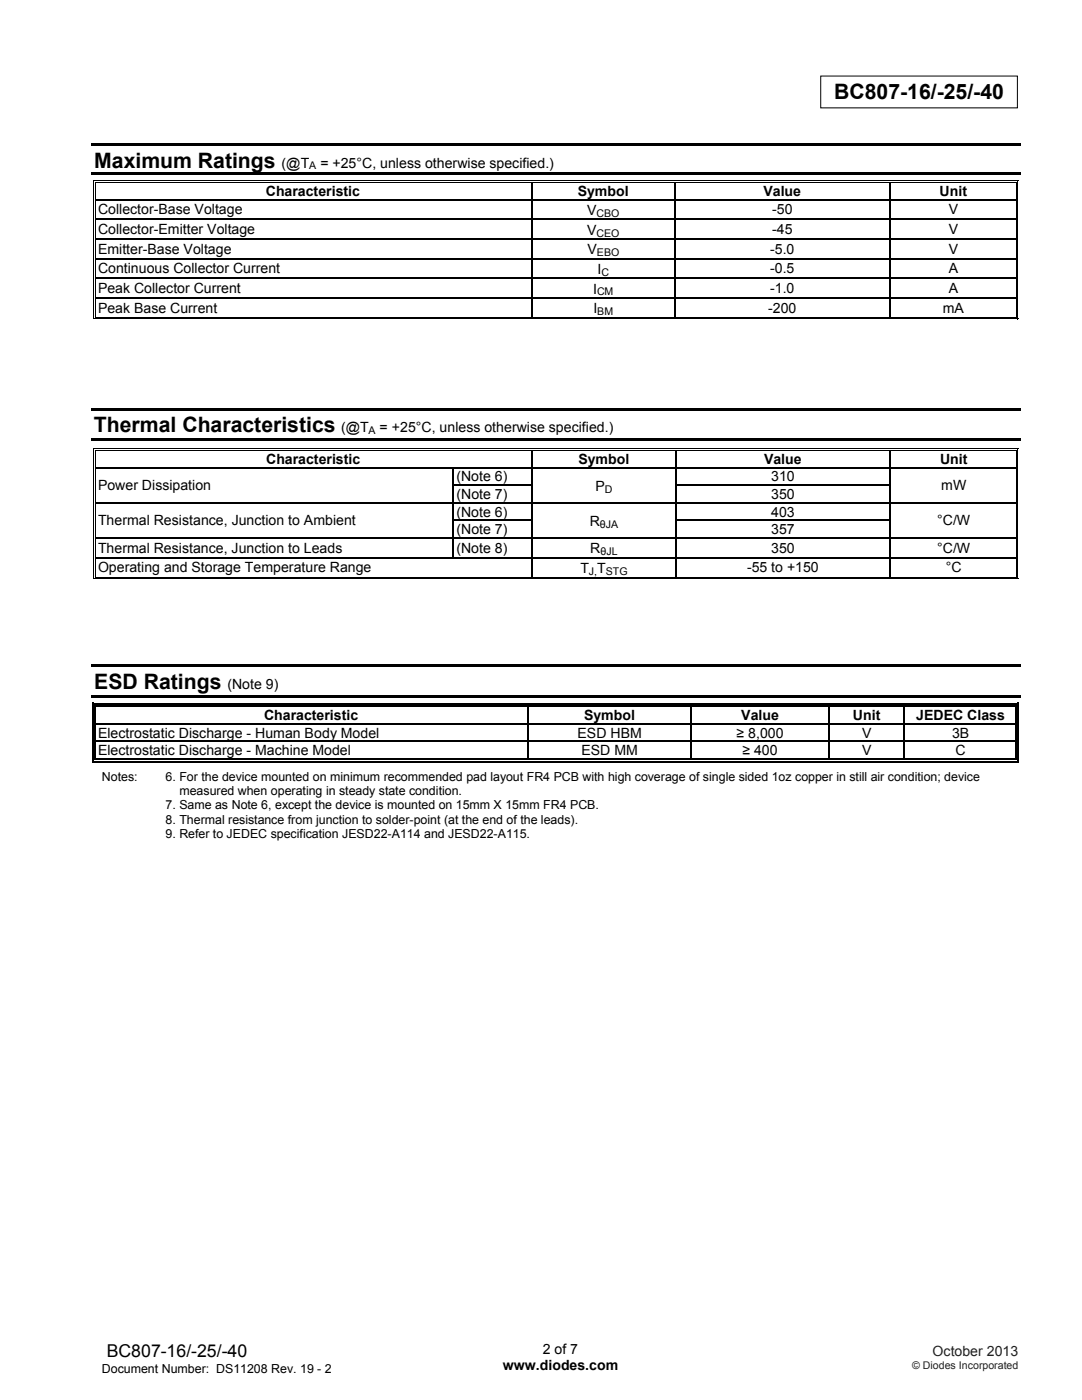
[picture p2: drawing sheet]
<svg xmlns="http://www.w3.org/2000/svg" width="216mm" height="279mm" viewBox="0 0 216 279" stroke-linecap="round" stroke-linejoin="round" font-family="sans-serif">
<defs><g id="words">
<g font-size="4.2">
<text x="166.5" y="19.7">BC807-16/-25/-40</text>
<text x="18.8" y="33.4">Maximum Ratings</text>
<text x="18.7" y="86.2">Thermal Characteristics</text>
<text x="18.8" y="137.5">ESD Ratings</text>
</g>
<text font-size="3.5" x="21.3" y="270.9">BC807-16/-25/-40</text>
<g font-size="2.8">
<text x="56.2" y="33.4">(@T</text>
<text x="63.9" y="33.4">= +25°C, unless otherwise specified.)</text>
<text x="53" y="39.1">Characteristic</text>
<text x="115.3" y="39.1">Symbol</text>
<text x="152.3" y="39.1">Value</text>
<text x="187.5" y="39.1">Unit</text>
<text x="19.6" y="42.8">Collector-Base Voltage</text>
<text x="19.6" y="46.7">Collector-Emitter Voltage</text>
<text x="117.2" y="42.9">V</text>
<text x="117.2" y="46.8">V</text>
<text x="154.1" y="42.8">-50</text>
<text x="154.1" y="46.7">-45</text>
<text x="189.3" y="42.8">V</text>
<text x="189.3" y="46.7">V</text>
<text x="19.6" y="50.6">Emitter-Base Voltage</text>
<text x="117.2" y="50.8">V</text>
<text x="153.7" y="50.6">-5.0</text>
<text x="189.3" y="50.6">V</text>
<text x="19.6" y="54.5">Continuous Collector Current</text>
<text x="19.6" y="58.5">Peak Collector Current</text>
<text x="118.3" y="58.6">I</text>
<text x="119.2" y="54.7">I</text>
<text x="153.7" y="58.5">-1.0</text>
<text x="153.7" y="54.5">-0.5</text>
<text x="189.3" y="58.5">A</text>
<text x="189.3" y="54.5">A</text>
<text x="19.6" y="62.4">Peak Base Current</text>
<text x="118.4" y="62.5">I</text>
<text x="153.3" y="62.4">-200</text>
<text x="188.1" y="62.4">mA</text>
<text x="68.1" y="86.2">(@T</text>
<text x="75.8" y="86.2">= +25°C, unless otherwise specified.)</text>
<text x="53.1" y="92.6">Characteristic</text>
<text x="115.4" y="92.6">Symbol</text>
<text x="152.5" y="92.6">Value</text>
<text x="187.6" y="92.6">Unit</text>
<text x="19.6" y="97.8">Power Dissipation</text>
<text x="91.1" y="96.1">(Note 6)</text>
<text x="91.1" y="99.6">(Note 7)</text>
<text x="118.8" y="98">P</text>
<text x="153.9" y="96.1">310</text>
<text x="153.9" y="99.6">350</text>
<text x="187.8" y="97.8">mW</text>
<text x="19.6" y="104.8">Thermal Resistance, Junction to Ambient</text>
<text x="91.1" y="103.1">(Note 6)</text>
<text x="91.1" y="106.6">(Note 7)</text>
<text x="117.7" y="105">R</text>
<text x="153.9" y="103.1">403</text>
<text x="153.9" y="106.6">357</text>
<text x="187" y="104.8">°C/W</text>
<text x="19.6" y="110.3">Thermal Resistance, Junction to Leads</text>
<text x="91.1" y="110.3">(Note 8)</text>
<text x="117.8" y="110.4">R</text>
<text x="153.9" y="110.3">350</text>
<text x="187" y="110.3">°C/W</text>
<text x="19.6" y="114.2">Operating and Storage Temperature Range</text>
<text x="115.8" y="114.4">T T</text>
<text x="149.1" y="114.2">-55 to +150</text>
<text x="188.7" y="114.2">°C</text>
<text x="45.4" y="137.5">(Note 9)</text>
<text x="52.7" y="143.7">Characteristic</text>
<text x="116.5" y="143.7">Symbol</text>
<text x="147.9" y="143.7">Value</text>
<text x="170.2" y="143.7">Unit</text>
<text x="182.8" y="143.7">JEDEC Class</text>
<text x="19.6" y="147.2">Electrostatic Discharge - Human Body Model</text>
<text x="115.2" y="147.2">ESD HBM</text>
<text x="147" y="147.2">≥ 8,000</text>
<text x="172" y="147.2">V</text>
<text x="190" y="147.2">3B</text>
<text x="19.6" y="150.7">Electrostatic Discharge - Machine Model</text>
<text x="116" y="150.7">ESD MM</text>
<text x="148.1" y="150.7">≥ 400</text>
<text x="172" y="150.7">V</text>
<text x="190.7" y="150.7">C</text>
<text x="100.3" y="273.5">www.diodes.com</text>
<text x="108.3" y="270.2">2 of 7</text>
</g>
<text font-size="2.8" fill="#231f20" x="186.1" y="270.6">October 2013</text>
<g font-size="2.5">
<text x="20.3" y="155.8">Notes:</text>
<text x="33" y="155.8">6. For the device mounted on minimum recommended pad layout FR4 PCB with high coverage of single sided 1oz copper in still air condition; device</text>
<text x="33" y="161.5">7. Same as Note 6, except the device is mounted on 15mm X 15mm FR4 PCB.</text>
<text x="35.8" y="158.7">measured when operating in steady state condition.</text>
<text x="33" y="164.4">8. Thermal resistance from junction to solder-point (at the end of the leads).</text>
<text x="33" y="167.2">9. Refer to JEDEC specification JESD22-A114 and JESD22-A115.</text>
<text x="20.3" y="274">Document Number: DS11208 Rev. 19 - 2</text>
</g>
<g font-size="2.1">
<text x="61.7" y="33.8">A</text>
<text x="119" y="43.3">CBO</text>
<text x="119" y="47.2">CEO</text>
<text x="119.1" y="51.1">EBO</text>
<text x="119.1" y="58.9">CM</text>
<text x="120" y="55">C</text>
<text x="119.2" y="62.9">BM</text>
<text x="73.6" y="86.6">A</text>
<text x="120.7" y="98.3">D</text>
<text x="119.7" y="105.3">θJA</text>
<text x="119.8" y="110.8">θJL</text>
<text x="117.5" y="114.7">J,</text>
<text x="120.9" y="114.7">STG</text>
</g>
<text font-size="2.1" fill="#231f20" x="182" y="273.2">© Diodes Incorporated</text>
</g></defs>
<g fill="none" stroke="#000" stroke-width=".2">
<path d="M163.8 15.2h39.2v6.3h-39.2zM18.6 36.5v3.2M19 36.5v3.2M19 36h87M19 36.4h87M106.5 36h28.1M106.5 36.4h28.1M135.1 36h42.3M135.1 36.4h42.3M177.9 36h24.8M177.9 36.4h24.8M202.8 36.5v3.2"/>
<path d="M203.1 36.5v3.2M18.6 40v3.6M18.6 43.9v3.7M18.6 47.8v3.7M18.6 51.8v3.6M18.6 55.7v3.6M18.6 59.6v4.1M19 40v3.6M19 43.9v3.7M19 47.8v3.7M19 51.8v3.6M19 55.7v3.6"/>
<path d="M19 59.6v3.6M202.8 40v3.6M202.8 43.9v3.7M202.8 47.8v3.7M202.8 51.8v3.6M202.8 55.7v3.6M202.8 59.6v3.6M203.1 40v3.6M203.1 43.9v3.7M203.1 47.8v3.7M203.1 51.8v3.6M203.1 55.7v3.6"/>
<path d="M203.1 59.6v3.6M19 63.6h183.7M19 63.3h87M106.5 63.3h28.1M135.1 63.3h42.3M177.9 63.3h24.8M18.6 90v3.2M18.6 93.5v3.2M18.6 97v3.2M19 90v3.2M19 93.5v3.2M19 97v3.2"/>
<path d="M19 89.5h87.1M19 89.9h87.1M106.6 89.5h28.1M106.6 89.9h28.1M135.2 89.5h42.3M135.2 89.9h42.3M178.1 89.5h24.6M178.1 89.9h24.6M202.8 90v3.2M202.8 93.5v3.2M202.8 97v3.2M203.1 90v3.2"/>
<path d="M203.1 93.5v3.2M203.1 97v3.2M18.6 100.5v3.2M18.6 104v3.2M18.6 107.5v3.6M18.6 111.4v4.2M19 100.5v3.2M19 104v3.2M19 107.5v3.6M19 111.4v3.7M19 115.5h183.7M19 115.2h87.1"/>
<path d="M106.6 115.2h28.1M135.2 115.2h42.3M178.1 115.2h24.6M202.8 100.5v3.2M202.8 104v3.2M202.8 107.5v3.6M202.8 111.4v3.7M203.1 100.5v3.2M203.1 104v3.2M203.1 107.5v3.6M203.1 111.4v3.7"/>
</g>
<g fill="#000">
<path d="M18.3 28.6h185.4v.5h-185.4zM18.3 34.4h185.4v.5h-185.4zM18.5 35.9h.2v.6h-.2zM18.5 35.9h.5v.2h-.5zM18.9 36.3h.1v.2h-.1zM18.9 36.3h.1v.1h-.1zM106 36.4l.2 .1zM106 35.9h.5v.2h-.5zM106 36.3h.5v.1h-.5zM134.6 36.4l.2 .1zM134.6 35.9h.5v.2h-.5zM134.6 36.3h.5v.1h-.5z"/>
<path d="M177.4 36.4l.3 .1zM177.4 35.9h.5v.2h-.5zM177.4 36.3h.5v.1h-.5zM202.7 35.9h.5v.2h-.5zM202.7 36.3h.2v.2h-.2zM202.7 36.3h.2v.1h-.2zM203 35.9h.2v.6h-.2zM18.5 39.7h.2v.3h-.2zM18.5 43.6h.2v.3h-.2zM18.5 47.6h.2v.2h-.2zM18.5 51.5h.2v.3h-.2zM18.5 55.4h.2v.3h-.2z"/>
<path d="M18.5 59.3h.2v.3h-.2zM18.9 39.7h.1v.3h-.1zM18.9 43.6h.1v.3h-.1zM18.9 47.6h.1v.2h-.1zM18.9 51.5h.1v.3h-.1zM18.9 55.4h.1v.3h-.1zM18.9 59.3h.1v.3h-.1zM106 39.7h.2v.3h-.2zM106 43.6h.2v.3h-.2zM106 47.6h.2v.2h-.2zM106 51.5h.2v.3h-.2zM106 55.4h.2v.3h-.2z"/>
<path d="M106 59.3h.2v.3h-.2zM134.6 39.7h.2v.3h-.2zM134.6 43.6h.2v.3h-.2zM134.6 47.6h.2v.2h-.2zM134.6 51.5h.2v.3h-.2zM134.6 55.4h.2v.3h-.2zM134.6 59.3h.2v.3h-.2zM177.4 39.7h.3v.3h-.3zM177.4 43.6h.3v.3h-.3zM177.4 47.6h.3v.2h-.3zM177.4 51.5h.3v.3h-.3zM177.4 55.4h.3v.3h-.3z"/>
<path d="M177.4 59.3h.3v.3h-.3zM202.7 39.7h.2v.3h-.2zM202.7 43.6h.2v.3h-.2zM202.7 47.6h.2v.2h-.2zM202.7 51.5h.2v.3h-.2zM202.7 55.4h.2v.3h-.2zM202.7 59.3h.2v.3h-.2zM203 39.7h.2v.3h-.2zM203 43.6h.2v.3h-.2zM203 47.6h.2v.2h-.2zM203 51.5h.2v.3h-.2zM203 55.4h.2v.3h-.2z"/>
<path d="M203 59.3h.2v.3h-.2zM18.5 63.6h.5v.1h-.5zM18.9 63.2h.1v.2h-.1zM106 63.2h.5v.2h-.5zM134.6 63.2h.5v.2h-.5zM177.4 63.2h.5v.2h-.5zM202.7 63.6h.5v.1h-.5zM202.7 63.2h.2v.2h-.2zM203 63.2h.2v.5h-.2zM18.2 81.4h185.5v.5h-185.5zM18.2 87.5h185.5v.5h-185.5zM18.5 89.4h.2v.6h-.2z"/>
<path d="M18.5 89.4h.5v.2h-.5zM18.5 93.2h.2v.3h-.2zM18.5 96.7h.2v.3h-.2zM18.9 89.8h.1v.2h-.1zM18.9 89.8h.1v.1h-.1zM18.9 93.2h.1v.3h-.1zM18.9 96.7h.1v.3h-.1zM90.2 93.2h.3v.3h-.3zM90.2 96.7h.3v.3h-.3zM106.1 89.9l.3 .1zM106.1 89.4h.5v.2h-.5zM106.1 89.8h.5v.1h-.5z"/>
<path d="M106.1 93.2h.3v.3h-.3zM106.1 96.7h.3v.3h-.3zM134.7 89.9l.2 .1zM134.7 89.4h.5v.2h-.5zM134.7 89.8h.5v.1h-.5zM134.7 93.2h.2v.3h-.2zM134.7 96.7h.2v.3h-.2zM177.5 89.9l.3 .1zM177.5 89.4h.6v.2h-.6zM177.5 89.8h.6v.1h-.6zM177.5 93.2h.3v.3h-.3zM177.5 96.7h.3v.3h-.3z"/>
<path d="M202.7 89.4h.5v.2h-.5zM202.7 89.8h.2v.2h-.2zM202.7 89.8h.2v.1h-.2zM202.7 93.2h.2v.3h-.2zM202.7 96.7h.2v.3h-.2zM203 89.4h.2v.6h-.2zM203 93.2h.2v.3h-.2zM203 96.7h.2v.3h-.2zM18.5 100.2h.2v.3h-.2zM18.5 103.7h.2v.3h-.2zM18.5 107.2h.2v.3h-.2zM18.5 111.1h.2v.3h-.2z"/>
<path d="M18.5 115.4h.5v.2h-.5zM18.9 100.2h.1v.3h-.1zM18.9 103.7h.1v.3h-.1zM18.9 107.2h.1v.3h-.1zM18.9 111.1h.1v.3h-.1zM18.9 115.1h.1v.2h-.1zM90.2 100.2h.3v.3h-.3zM90.2 103.7h.3v.3h-.3zM90.2 107.2h.3v.3h-.3zM106.1 100.2h.3v.3h-.3zM106.1 103.7h.3v.3h-.3zM106.1 107.2h.3v.3h-.3z"/>
<path d="M106.1 111.1h.3v.3h-.3zM106.1 115.1h.5v.2h-.5zM134.7 100.2h.2v.3h-.2zM134.7 103.7h.2v.3h-.2zM134.7 107.2h.2v.3h-.2zM134.7 111.1h.2v.3h-.2zM134.7 115.1h.5v.2h-.5zM177.5 100.2h.3v.3h-.3zM177.5 103.7h.3v.3h-.3zM177.5 107.2h.3v.3h-.3zM177.5 111.1h.3v.3h-.3zM177.5 115.1h.6v.2h-.6z"/>
<path d="M202.7 100.2h.2v.3h-.2zM202.7 103.7h.2v.3h-.2zM202.7 107.2h.2v.3h-.2zM202.7 111.1h.2v.3h-.2zM202.7 115.4h.5v.2h-.5zM202.7 115.1h.2v.2h-.2zM203 100.2h.2v.3h-.2zM203 103.7h.2v.3h-.2zM203 107.2h.2v.3h-.2zM203 111.1h.2v.3h-.2zM203 115.1h.2v.5h-.2zM18.3 132.6h185.4v.5h-185.4z"/>
<path d="M18.3 138.7h185.4v.5h-185.4zM18.4 140.3h.3v.8h-.3zM18.4 140.3h.8v.2h-.8zM18.4 144.3h.3v.3h-.3zM18.4 147.8h.3v.3h-.3zM18.4 151.9h.8v.2h-.8zM18.9 140.8h.3v.3h-.3zM18.9 144.3h.3v.3h-.3zM18.9 147.8h.3v.3h-.3zM18.9 151.4h.3v.2h-.3zM105.3 141.1h.2zM105.3 140.3h.7v.2h-.7z"/>
<path d="M105.3 140.8h.7v.3h-.7zM105.3 144.3h.2v.3h-.2zM105.3 147.8h.2v.3h-.2zM105.3 151.4h.7v.2h-.7zM137.8 141.1h.2zM137.8 140.3h.8v.2h-.8zM137.8 140.8h.8v.3h-.8zM137.8 144.3h.2v.3h-.2zM137.8 147.8h.2v.3h-.2zM137.8 151.4h.8v.2h-.8zM165.3 141.1h.3zM165.3 140.3h.8v.2h-.8z"/>
<path d="M165.3 140.8h.8v.3h-.8zM165.3 144.3h.3v.3h-.3zM165.3 147.8h.3v.3h-.3zM165.3 151.4h.8v.2h-.8zM180.3 141.1h.3zM180.3 140.3h.8v.2h-.8zM180.3 140.8h.8v.3h-.8zM180.3 144.3h.3v.3h-.3zM180.3 147.8h.3v.3h-.3zM180.3 151.4h.8v.2h-.8zM202.6 140.3h.7v.2h-.7zM202.6 140.8h.2v.3h-.2z"/>
<path d="M202.6 144.3h.2v.3h-.2zM202.6 147.8h.2v.3h-.2zM202.6 151.9h.7v.2h-.7zM202.6 151.4h.2v.2h-.2zM203.1 140.3h.2v.8h-.2zM203.1 144.3h.2v.3h-.2zM203.1 147.8h.2v.3h-.2zM203.1 151.4h.2v.7h-.2z"/>
</g>
<g fill="none" stroke="#000" stroke-width=".25">
<path d="M19 39.9h87M106.1 36.5v3.2M106.2 39.9h28.4M134.7 36.5v3.2M134.8 39.9h42.6M177.5 36.5v3.2M177.7 39.9h25M19 43.8h87M19 47.7h87M19 51.6h87M19 55.5h87M19 59.4h87"/>
<path d="M106.1 40v3.6M106.1 43.9v3.7M106.1 47.8v3.7M106.1 51.8v3.6M106.1 55.7v3.6M106.1 59.6v3.6M106.2 43.8h28.4M106.2 47.7h28.4M106.2 51.6h28.4M106.2 55.5h28.4M106.2 59.4h28.4M134.7 40v3.6"/>
<path d="M134.7 43.9v3.7M134.7 47.8v3.7M134.7 51.8v3.6M134.7 55.7v3.6M134.7 59.6v3.6M134.8 43.8h42.6M134.8 47.7h42.6M134.8 51.6h42.6M134.8 55.5h42.6M134.8 59.4h42.6M177.5 40v3.6M177.5 43.9v3.7"/>
<path d="M177.5 47.8v3.7M177.5 51.8v3.6M177.5 55.7v3.6M177.5 59.6v3.6M177.7 43.8h25M177.7 47.7h25M177.7 51.6h25M177.7 55.5h25M177.7 59.4h25M19 93.3h71.2M90.3 93.5v3.2M90.3 97v3.2"/>
<path d="M90.5 93.3h15.6M90.5 96.8h15.6M106.2 90v3.2M106.2 93.5v3.2M106.2 97v3.2M106.4 93.3h28.3M134.8 90v3.2M134.8 93.5v3.2M134.8 97v3.2M134.9 93.3h42.6M134.9 96.8h42.6M177.7 90v3.2"/>
<path d="M177.7 93.5v3.2M177.7 97v3.2M177.8 93.3h24.9M19 100.4h71.2M19 107.4h71.2M19 111.3h87.1M90.3 100.5v3.2M90.3 104v3.2M90.3 107.5v3.6M90.5 100.4h15.6M90.5 103.9h15.6M90.5 107.4h15.6"/>
<path d="M106.2 100.5v3.2M106.2 104v3.2M106.2 107.5v3.6M106.2 111.4v3.7M106.4 100.4h28.3M106.4 107.4h28.3M106.4 111.3h28.3M134.8 100.5v3.2M134.8 104v3.2M134.8 107.5v3.6M134.8 111.4v3.7M134.9 100.4h42.6"/>
<path d="M134.9 103.9h42.6M134.9 107.4h42.6M134.9 111.3h42.6M177.7 100.5v3.2M177.7 104v3.2M177.7 107.5v3.6M177.7 111.4v3.7M177.8 100.4h24.9M177.8 107.4h24.9M177.8 111.3h24.9M18.5 141.1v3.2M18.5 144.6v3.2"/>
<path d="M18.5 148.1v4M19 141.1v3.2M19 144.6v3.2M19 148.1v3.3M19.2 140.4h86.1M19.2 140.9h86.1M19.2 144.5h86.1M19.2 148h86.1M19.2 152h183.4M19.2 151.5h86.1M105.4 141.1v3.2M105.4 144.6v3.2"/>
<path d="M105.4 148.1v3.3M105.5 144.5h32.3M105.5 148h32.3M106 140.4h31.8M106 140.9h31.8M106 151.5h31.8M137.9 141.1v3.2M137.9 144.6v3.2M137.9 148.1v3.3M138 144.5h27.3M138 148h27.3M138.6 140.4h26.7"/>
<path d="M138.6 140.9h26.7M138.6 151.5h26.7M165.4 141.1v3.2M165.4 144.6v3.2M165.4 148.1v3.3M165.6 144.5h14.7M165.6 148h14.7M166.1 140.4h14.2M166.1 140.9h14.2M166.1 151.5h14.2M180.4 141.1v3.2M180.4 144.6v3.2"/>
<path d="M180.4 148.1v3.3M180.6 144.5h22M180.6 148h22M181.1 140.4h21.5M181.1 140.9h21.5M181.1 151.5h21.5M202.7 141.1v3.2M202.7 144.6v3.2M202.7 148.1v3.3M203.2 141.1v3.2M203.2 144.6v3.2M203.2 148.1v3.3"/>
</g>
<use href="#words"/>
</svg>
